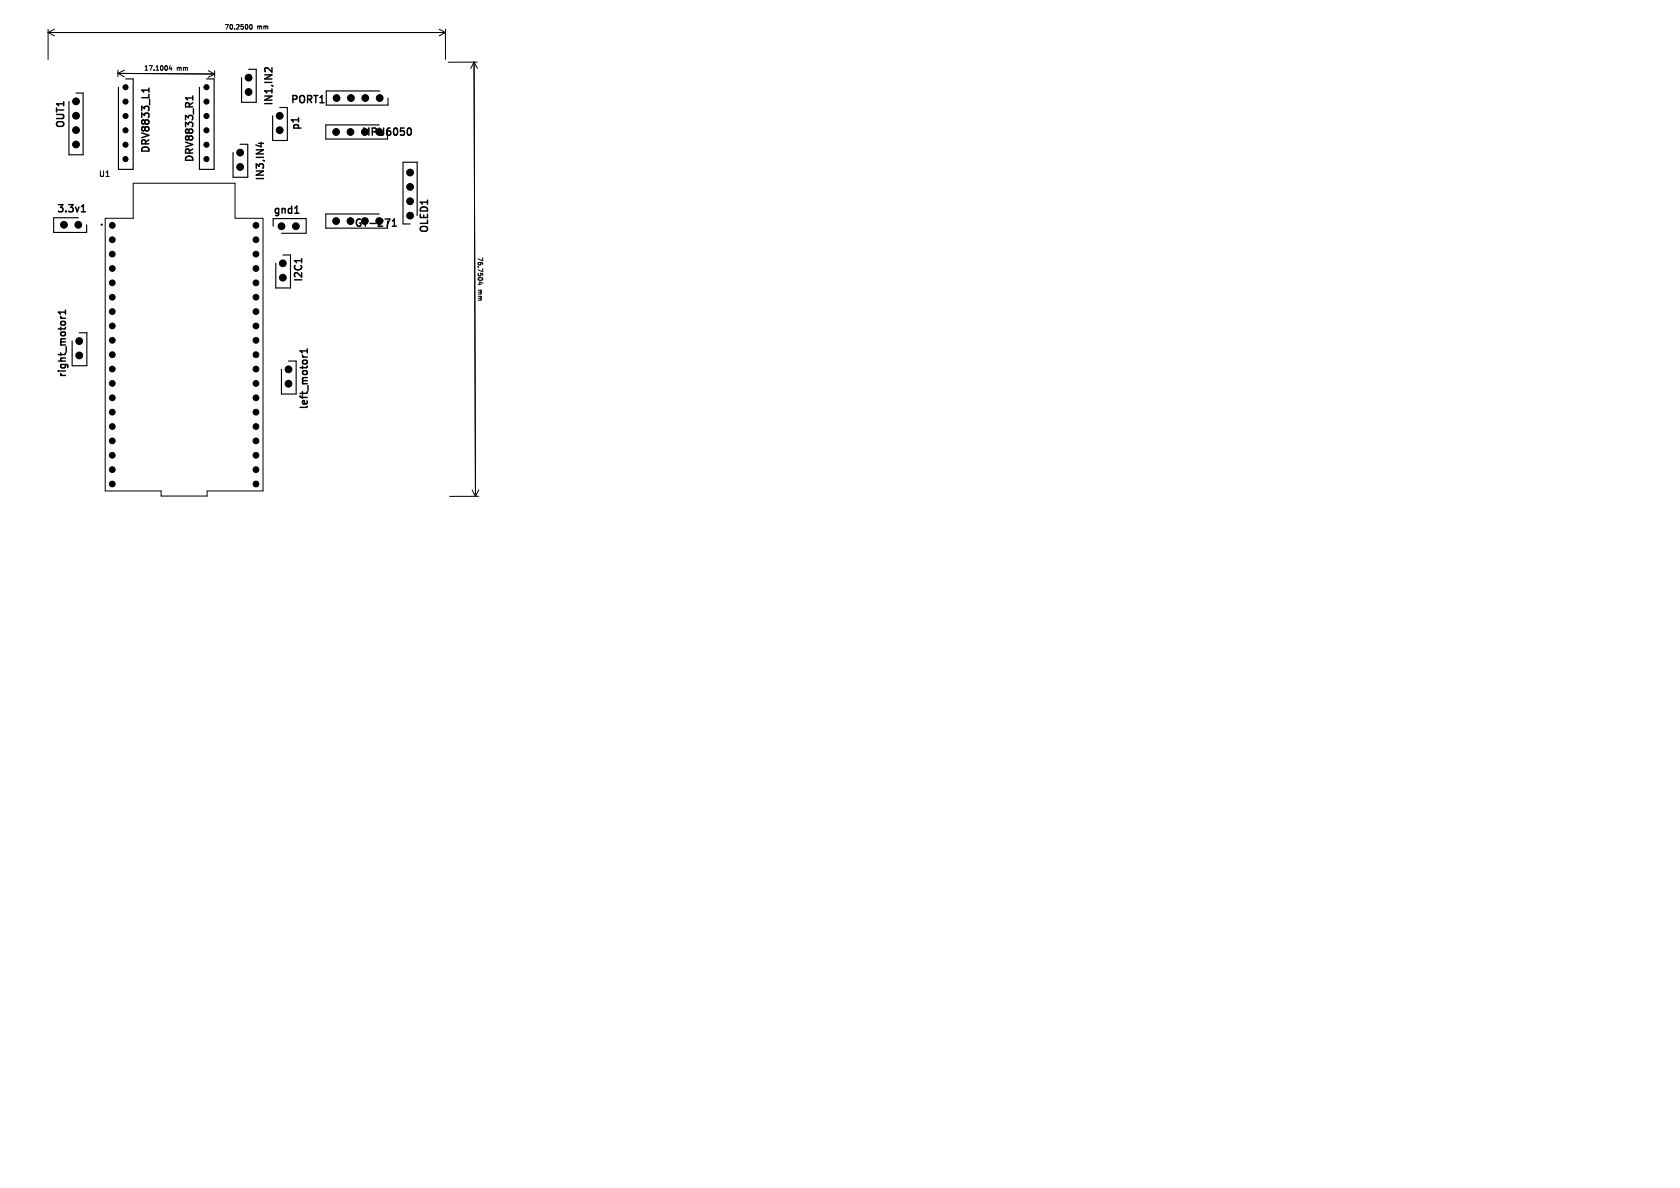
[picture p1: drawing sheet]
<svg xmlns="http://www.w3.org/2000/svg" width="297mm" height="210mm" viewBox="0 0 297 210" stroke-linecap="round" stroke-linejoin="round" font-family="sans-serif">
<defs><g id="words">
<g font-size="1.8">
<text x="11.7" y="22.8" transform="rotate(-90 11.7 22.8)">OUT1</text>
<text x="48.5" y="18.9" transform="rotate(-90 48.5 18.9)">IN1,IN2</text>
<text x="51.2" y="18.6">PORT1</text>
<text x="53.2" y="23.2" transform="rotate(-90 53.2 23.2)">p1</text>
<text x="26.8" y="27.3" transform="rotate(-90 26.8 27.3)">DRV8833_L1</text>
<text x="34.5" y="28.9" transform="rotate(-90 34.5 28.9)">DRV8833_R1</text>
<text x="63.8" y="24.3">MPU6050</text>
<text x="47" y="32.1" transform="rotate(-90 47 32.1)">IN3,IN4</text>
<text x="9.9" y="37.9">3.3v1</text>
<text x="48.2" y="38.1">gnd1</text>
<text x="62.5" y="40.4">GY-271</text>
<text x="76" y="41.4" transform="rotate(-90 76 41.4)">OLED1</text>
<text x="53.8" y="50" transform="rotate(-90 53.8 50)">I2C1</text>
<text x="12" y="66.9" transform="rotate(-90 12 66.9)">right_motor1</text>
<text x="54.8" y="72.6" transform="rotate(-90 54.8 72.6)">left_motor1</text>
</g>
<text font-size="1.4" x="17.4" y="31.5">U1</text>
<g font-size="1.1">
<text x="39.6" y="5.4">70.2500</text>
<text x="45.5" y="5.4">mm</text>
<text x="25.3" y="12.7">17.1004</text>
<text x="31.3" y="12.7">mm</text>
<text x="84.2" y="45.3" transform="rotate(90 84.2 45.3)">76.7504</text>
<text x="84.3" y="51.2" transform="rotate(90 84.3 51.2)">mm</text>
</g>
</g></defs>
<g fill="none" stroke="#000" stroke-width=".18">
<path d="M8.5 5.2v5.3M8.5 5.8h70.2M8.5 5.8l1.1 .5M9.6 5.2l-1.1 .6M20.8 13l17.1 .1M20.8 13l1.2 .6M20.9 12.4l-.1 1.2M22 12.4l-1.2 .6M30.1 11.6l-.2 .6h.5M30.3 11.9v.5M36.8 12.5l1.1 .6M37.9 13.1l-1.1 .6"/>
<path d="M38 12.5l-.1 1.2M44.2 4.4l.1-.1a.39 .39 0 0 1 .3 .5 .39 .39 0 0 1-.4 .3l-.1-.3zM77.6 5.2l1.1 .6M78.7 5.2v5.3M78.7 5.8l-1.1 .5M83.8 11l.3 76.7M83.8 11l.6 1.1M83.8 11l-.6 1.1M84.4 11h-5.2M23.5 32.4h18v6.2h5v48.2h-9.9v.9h-8.1v-.9h-9.9v-48.2h4.9zM85.1 50.2h-.6M85.4 50.1l-.6-.2v.5"/>
<path d="M83.5 86.6l.6 1.1M84.6 86.6l-.5 1.1M84.6 87.7h-5.1"/>
</g>
<g fill="none" stroke="#000" stroke-width=".25">
<path d="M26.3 15.6v.7M26.3 15.9h-1.2l.3 .4M34.1 17v.7M34.1 17.3h-1.3l.4 .4M48.1 12v.8l-.9-.8-.3 .1-.1 .4M14.4 37.4h.7M14.4 36.5l.3-.3v1.2M45.7 25.3h.9M46.2 25.2v.7M52.1 37.7h.7M52.4 36.6l.1-.2v1.3M52.8 20.8v.8"/>
<path d="M68.1 38.7h.8l-.5 1.3M69.4 40h.7M69.4 39.1l.3-.4v1.3M72.2 22.7l.1-.1a.68 .68 0 0 1 .4 .7 .68 .68 0 0 1-.4 .6l-.1-.1M10.7 56.3h.9M10.7 55.9l.3 .4M11.6 54.8v.7M11.6 55.2h-1.3l.4 .3M53.3 45.7v.7M53.5 63.1h.8M53.5 62.8l.2 .3M54.3 61.7v.7"/>
<path d="M54.3 62h-1.2l.3 .4"/>
</g>
<g fill="none" stroke="#000" stroke-width=".2">
<path d="M13.4 16.5h1.3v10.9h-2.5v-9.5M22.2 14h1.3v15.9h-2.6v-14.5M36.5 14h1.4v15.9h-2.6v-14.5M44 12.3h1.3v5.8h-2.6v-4.4M49.4 19h1.4v5.8h-2.6v-4.3M67.1 16.1h-9.4v2.5h10.9v-1.3M13.8 38.5h-4.3v2.6h5.8v-1.4M42.4 25.5h1.4v5.8h-2.6v-4.3M48.3 40v-1.4h5.8v2.6h-4.3M67 22.1h-9.4v2.5h10.9M67 37.8h-9.4v2.5h10.9M73.8 38.1v-9.4h-2.5v10.9h1.2"/>
<path d="M14 58.8h1.4v5.9h-2.6v-4.4M50 45.1h1.4v5.8h-2.6v-4.4M51 63.8h1.4v5.9h-2.6v-4.4"/>
<circle cx="18" cy="39.7" r=".1"/>
</g>
<g fill="#000" stroke="#000" stroke-width=".18">
<circle cx="13.4" cy="17.9" r=".6"/>
<circle cx="22.2" cy="15.4" r=".45"/>
<circle cx="22.2" cy="18" r=".45"/>
<circle cx="36.5" cy="15.4" r=".45"/>
<circle cx="36.5" cy="18" r=".45"/>
<circle cx="43.9" cy="13.7" r=".6"/>
<circle cx="43.9" cy="16.3" r=".6"/>
<circle cx="59.5" cy="17.3" r=".6"/>
<circle cx="62" cy="17.3" r=".6"/>
<circle cx="64.6" cy="17.3" r=".6"/>
<circle cx="67.1" cy="17.3" r=".6"/>
<circle cx="11.3" cy="39.7" r=".6"/>
<circle cx="13.4" cy="25.5" r=".6"/>
<circle cx="13.4" cy="23" r=".6"/>
<circle cx="13.4" cy="20.5" r=".6"/>
<circle cx="13.8" cy="39.7" r=".6"/>
<circle cx="19.8" cy="39.8" r=".51"/>
<circle cx="22.2" cy="28.1" r=".45"/>
<circle cx="22.2" cy="23" r=".45"/>
<circle cx="22.2" cy="20.5" r=".45"/>
<circle cx="22.2" cy="25.6" r=".45"/>
<circle cx="36.5" cy="23" r=".45"/>
<circle cx="36.5" cy="25.6" r=".45"/>
<circle cx="36.5" cy="28.1" r=".45"/>
<circle cx="36.5" cy="20.5" r=".45"/>
<circle cx="42.4" cy="27" r=".6"/>
<circle cx="42.4" cy="29.5" r=".6"/>
<circle cx="45.3" cy="39.8" r=".51"/>
<circle cx="49.4" cy="20.5" r=".6"/>
<circle cx="49.4" cy="23" r=".6"/>
<circle cx="49.8" cy="40" r=".6"/>
<circle cx="52.3" cy="40" r=".6"/>
<circle cx="59.4" cy="39.1" r=".6"/>
<circle cx="59.4" cy="23.3" r=".6"/>
<circle cx="62" cy="39.1" r=".6"/>
<circle cx="62" cy="23.3" r=".6"/>
<circle cx="64.5" cy="39.1" r=".6"/>
<circle cx="67" cy="39.1" r=".6"/>
<circle cx="72.5" cy="30.5" r=".6"/>
<circle cx="72.5" cy="38.1" r=".6"/>
<circle cx="72.5" cy="35.6" r=".6"/>
<circle cx="72.5" cy="33" r=".6"/>
<circle cx="19.8" cy="42.4" r=".51"/>
<circle cx="19.8" cy="57.6" r=".51"/>
<circle cx="19.8" cy="44.9" r=".51"/>
<circle cx="19.8" cy="47.5" r=".51"/>
<circle cx="19.8" cy="55.1" r=".51"/>
<circle cx="19.8" cy="52.5" r=".51"/>
<circle cx="19.8" cy="50" r=".51"/>
<circle cx="45.3" cy="42.4" r=".51"/>
<circle cx="45.3" cy="47.5" r=".51"/>
<circle cx="45.3" cy="55.1" r=".51"/>
<circle cx="45.3" cy="57.6" r=".51"/>
<circle cx="45.3" cy="44.9" r=".51"/>
<circle cx="45.3" cy="52.5" r=".51"/>
<circle cx="45.3" cy="50" r=".51"/>
<circle cx="50" cy="49.1" r=".6"/>
<circle cx="50" cy="46.5" r=".6"/>
<circle cx="14" cy="62.8" r=".6"/>
<circle cx="14" cy="60.3" r=".6"/>
<circle cx="19.8" cy="62.7" r=".51"/>
<circle cx="19.8" cy="60.2" r=".51"/>
<circle cx="19.8" cy="75.4" r=".51"/>
<circle cx="19.8" cy="70.3" r=".51"/>
<circle cx="19.8" cy="65.2" r=".51"/>
<circle cx="19.8" cy="77.9" r=".51"/>
<circle cx="19.8" cy="72.9" r=".51"/>
<circle cx="19.8" cy="67.8" r=".51"/>
<circle cx="45.3" cy="77.9" r=".51"/>
<circle cx="45.3" cy="65.2" r=".51"/>
<circle cx="45.3" cy="60.2" r=".51"/>
<circle cx="45.3" cy="67.8" r=".51"/>
<circle cx="45.3" cy="72.9" r=".51"/>
<circle cx="45.3" cy="75.4" r=".51"/>
<circle cx="45.3" cy="62.7" r=".51"/>
<circle cx="45.3" cy="70.3" r=".51"/>
<circle cx="51" cy="67.8" r=".6"/>
<circle cx="51" cy="65.3" r=".6"/>
<circle cx="19.8" cy="85.6" r=".51"/>
<circle cx="19.8" cy="80.5" r=".51"/>
<circle cx="19.8" cy="83" r=".51"/>
<circle cx="45.3" cy="80.5" r=".51"/>
<circle cx="45.3" cy="85.6" r=".51"/>
<circle cx="45.3" cy="83" r=".51"/>
</g>
<use href="#words"/>
</svg>
